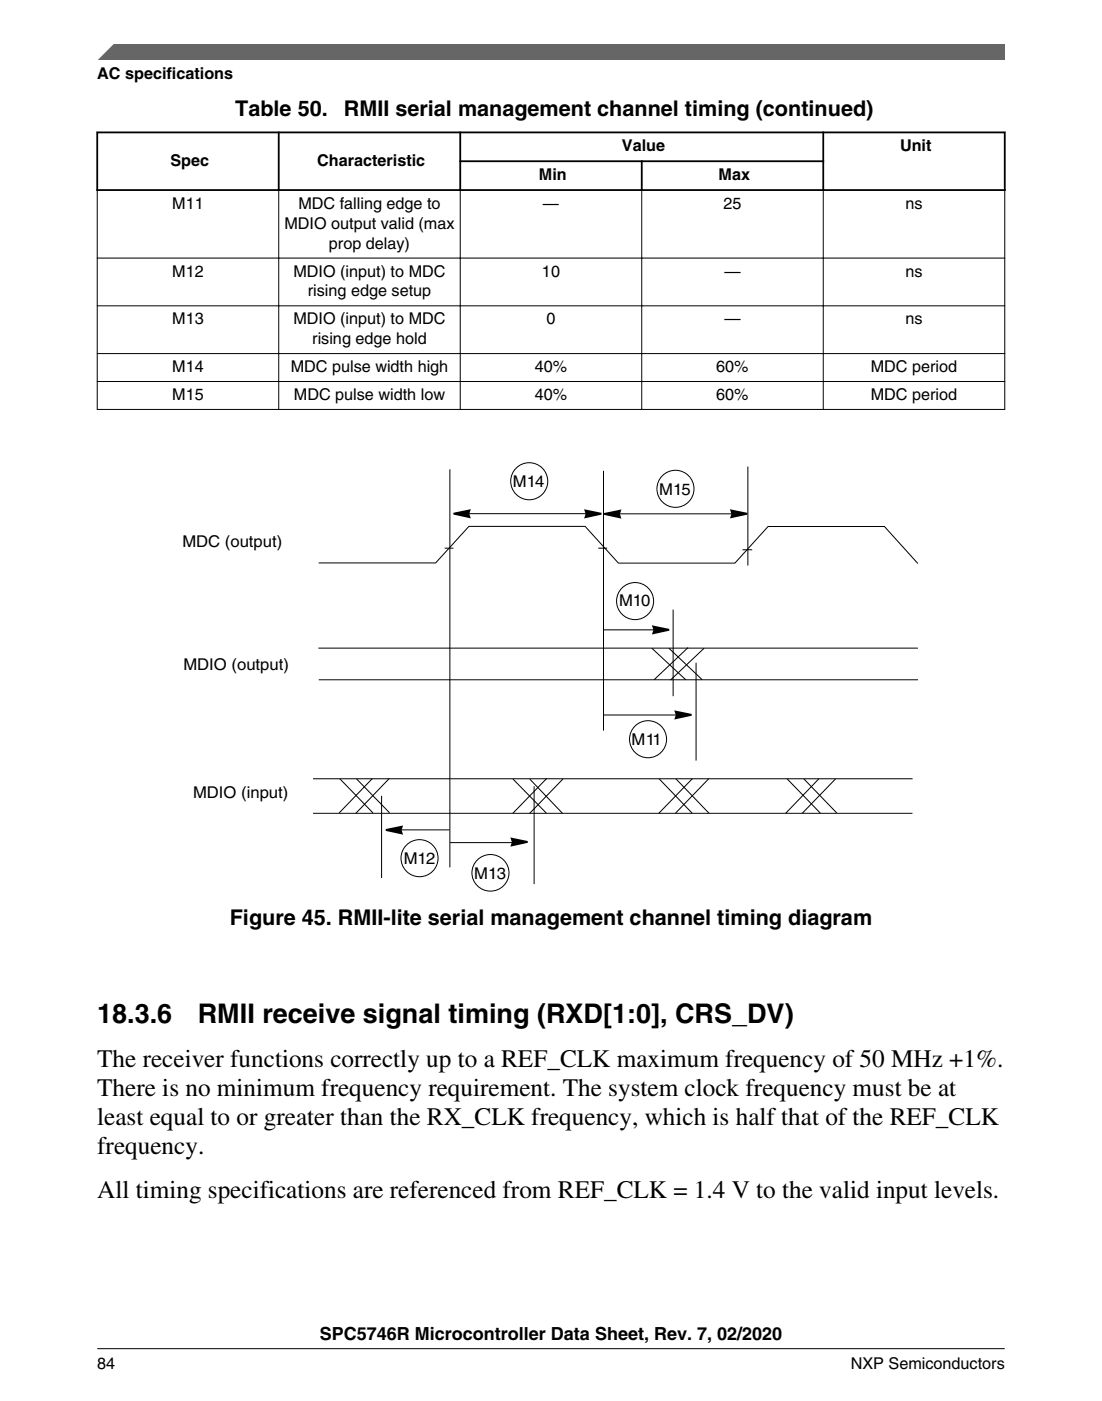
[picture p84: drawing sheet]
<svg xmlns="http://www.w3.org/2000/svg" width="216mm" height="274mm" viewBox="0 0 216 274" stroke-linecap="round" stroke-linejoin="round" font-family="sans-serif">
<defs><g id="words">
<g font-size="5.3">
<text x="19" y="200.4">18.3.6</text>
<text x="38.8" y="200.4">RMII receive signal timing (RXD[1:0], CRS_DV)</text>
</g>
<g font-size="4.9">
<text x="19.1" y="209">The receiver functions correctly up to a REF_CLK maximum frequency of 50 MHz +1%.</text>
<text x="19.1" y="214.6">There is no minimum frequency requirement. The system clock frequency must be at</text>
<text x="19.1" y="220.2">least equal to or greater than the RX_CLK frequency, which is half that of the REF_CLK</text>
<text x="19.1" y="225.9">frequency.</text>
<text x="19.1" y="234.5">All timing specifications are referenced from REF_CLK = 1.4 V to the valid input levels.</text>
</g>
<g font-size="4.2">
<text x="46.1" y="22.7">Table 50.</text>
<text x="67.4" y="22.7">RMII serial management channel timing (continued)</text>
<text x="45" y="181.2">Figure 45. RMII-lite serial management channel timing diagram</text>
</g>
<text font-size="3.5" x="62.7" y="262.3">SPC5746R Microcontroller Data Sheet, Rev. 7, 02/2020</text>
<g font-size="3.2">
<text x="19" y="15.5">AC specifications</text>
<text x="121.8" y="29.6">Value</text>
<text x="176.3" y="29.6">Unit</text>
<text x="33.4" y="32.4">Spec</text>
<text x="62.2" y="32.4">Characteristic</text>
<text x="105.6" y="35.3">Min</text>
<text x="140.8" y="35.3">Max</text>
<text x="33.7" y="40.9">M11</text>
<text x="58.5" y="40.9">MDC falling edge to</text>
<text x="106.4" y="40.9">—</text>
<text x="141.7" y="40.9">25</text>
<text x="177.4" y="40.9">ns</text>
<text x="55.7" y="44.8">MDIO output valid (max</text>
<text x="64.4" y="48.7">prop delay)</text>
<text x="33.7" y="54.1">M12</text>
<text x="57.5" y="54.1">MDIO (input) to MDC</text>
<text x="60.3" y="58">rising edge setup</text>
<text x="106.2" y="54.1">10</text>
<text x="141.9" y="54.1">—</text>
<text x="177.4" y="54.1">ns</text>
<text x="33.7" y="63.5">M13</text>
<text x="57.5" y="63.5">MDIO (input) to MDC</text>
<text x="107.1" y="63.5">0</text>
<text x="141.9" y="63.5">—</text>
<text x="177.4" y="63.5">ns</text>
<text x="61.2" y="67.4">rising edge hold</text>
<text x="33.7" y="72.8">M14</text>
<text x="57" y="72.8">MDC pulse width high</text>
<text x="104.8" y="72.8">40%</text>
<text x="140.3" y="72.8">60%</text>
<text x="170.6" y="72.8">MDC period</text>
<text x="33.7" y="78.3">M15</text>
<text x="57.6" y="78.3">MDC pulse width low</text>
<text x="104.8" y="78.3">40%</text>
<text x="140.3" y="78.3">60%</text>
<text x="170.6" y="78.3">MDC period</text>
<text x="100.5" y="95.4">M14</text>
<text x="129.1" y="96.9">M15</text>
<text x="35.7" y="107.1">MDC (output)</text>
<text x="121.3" y="118.7">M10</text>
<text x="35.9" y="131.1">MDIO (output)</text>
<text x="123.7" y="145.8">M11</text>
<text x="37.8" y="156.2">MDIO (input)</text>
<text x="79.1" y="169.2">M12</text>
<text x="92.9" y="172.1">M13</text>
<text x="19.1" y="268">84</text>
<text x="166.7" y="268">NXP Semiconductors</text>
</g>
</g></defs>
<path d="M18.9 25.9h178.1M18.9 37.2h178.1M19 25.8v11.6M54.6 25.8v11.6M90 31.6h71.5M90.2 25.8v11.6M125.7 31.4v6M161.3 25.8v11.6M196.8 25.8v11.6" fill="none" stroke="#000" stroke-width=".35"/>
<g fill="none" stroke="#000" stroke-width=".2">
<path d="M19 37.4v42.9M54.6 37v43.3M90.2 37v43.3M125.7 37v43.3M161.3 37v43.3M196.8 37.4v42.9M19 50.5h177.9M19 59.9h177.9M19 69.2h177.9M19 74.7h177.9M19 80.2h177.9M88.1 91.9v77.9"/>
<path d="M118.2 92.2v50.8M146.5 91.4v19.3M62.4 110.2h22.9l6.6-7.1h22.7l6.6 7.2h22.8l6.5-7.2h22.8l6.5 7.2M87.1 107.3h1.7M91.7 100.6h23.6M117.2 107.3h1.8M120.9 100.6h24M131.9 119.4v16.9M145.5 107.6h1.9M62.4 126.9h117.4M62.4 133.1h117.5M118.3 123.3h10"/>
<path d="M127.7 126.9l6.7 6.2M131 126.9l6.6 6.2M134.8 126.8l-6.6 6.3M136.4 129.8v19.1M137.9 126.9l-6.5 6.3M61.3 159.2h117.5M61.3 152.5h117.5M66.6 152.5l6.5 6.7M69.9 152.5l6.4 6.6M73 152.4l-6.5 6.8M74.8 155.8v16.1M76.3 152.4l-6.6 6.8"/>
<path d="M100.5 152.5l6.5 6.7M103.8 152.5l6.4 6.8M104.6 154v19.1M107.2 152.4l-6.7 6.8M110.3 152.5l-6.5 6.8M118.2 140h14.6M129.1 152.5l6.5 6.7M132.4 152.5l6.5 6.7M135.7 152.5l-6.6 6.7M138.9 152.5l-6.5 6.7M154.2 152.5l6.5 6.7M157.5 152.5l6.4 6.7"/>
<path d="M160.4 152.5l-6.5 6.7M163.7 152.5l-6.5 6.7M78.2 162.5h9.9M88.2 165h12.8"/>
<circle cx="103.7" cy="94.2" r="3.6"/>
<circle cx="132.3" cy="95.7" r="3.6"/>
<circle cx="124.4" cy="117.7" r="3.6"/>
<circle cx="127" cy="144.7" r="3.6"/>
<circle cx="82.2" cy="168" r="3.6"/>
<circle cx="96.1" cy="170.9" r="3.6"/>
</g>
<g fill="#000">
<path d="M88.8 100.4l3.4-.7-.3 .9 .3 .9-3.4-.7z" fill-rule="evenodd"/>
<path d="M114.4 99.7l3.4 .7v.4l-3.4 .7 .3-.9z" fill-rule="evenodd"/>
<path d="M118.3 100.5l3.4-.7-.2 .9 .2 .9-3.4-.8z" fill-rule="evenodd"/>
<path d="M143 99.7l3.4 .7v.4l-3.4 .7 .3-.9z" fill-rule="evenodd"/>
<path d="M127.7 122.4l3.4 .7v.4l-3.4 .7 .3-.9z" fill-rule="evenodd"/>
<path d="M132.1 139.1l3.4 .7v.3l-3.4 .8 .3-.9z" fill-rule="evenodd"/>
<path d="M75.6 162.3l3.4-.7-.3 .9 .3 .9-3.4-.7z" fill-rule="evenodd"/>
<path d="M100 164l3.4 .7v.3l-3.4 .8 .3-.9z" fill-rule="evenodd"/>
</g>
<path d="M19 11.7l5.7-3.1 172.2 .1v3z" fill="#666"/>
<path d="M22.5 8.6l-3.1 3.1" fill="none" stroke="#666" stroke-width=".28"/>
<path d="M19 264.1h177.8" fill="none" stroke="#000" stroke-width=".2"/>
<use href="#words"/>
</svg>
